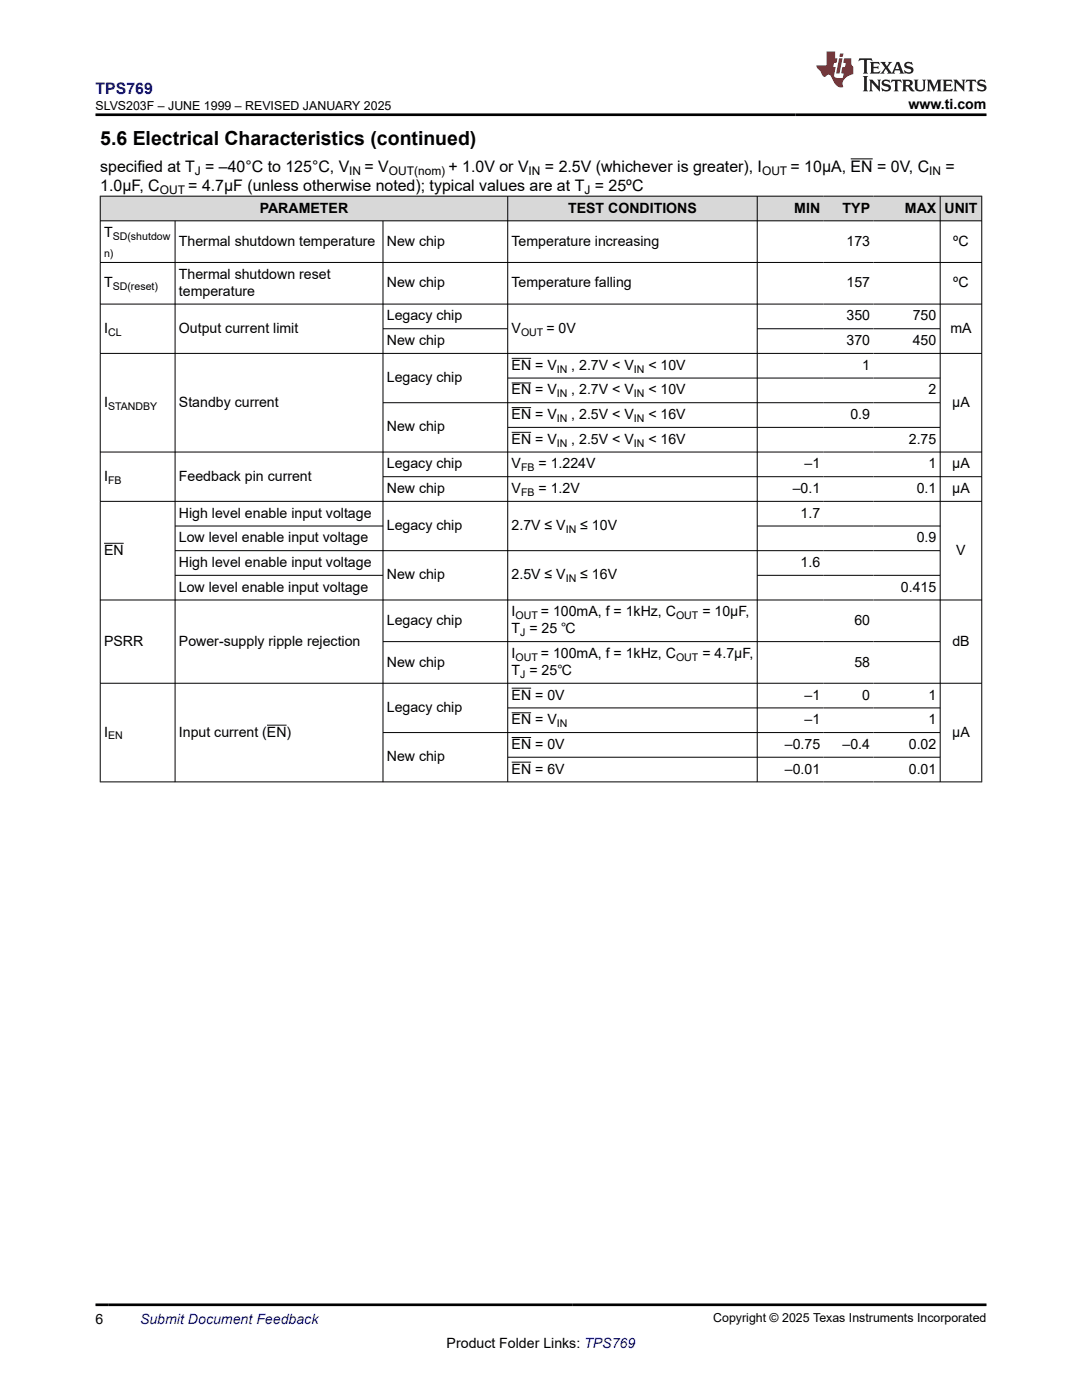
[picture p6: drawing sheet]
<svg xmlns="http://www.w3.org/2000/svg" width="216mm" height="279mm" viewBox="0 0 216 279" stroke-linecap="round" stroke-linejoin="round" font-family="sans-serif">
<defs><g id="words">
<text font-size="3.9" x="20" y="28.8">5.6 Electrical Characteristics (continued)</text>
<text font-size="3.2" fill="#00f" x="19" y="18.7">TPS769</text>
<g font-size="3.2">
<text x="20" y="34.3">specified at T = –40°C to 125°C, V</text>
<text x="72.7" y="34.3">= V</text>
<text x="89.5" y="34.3">+ 1.0V or V</text>
<text x="108.7" y="34.3">= 2.5V (whichever is greater), I</text>
<text x="157.8" y="34.3">= 10µA, EN = 0V, C</text>
<text x="188.7" y="34.3">=</text>
<text x="20" y="38.1">1.0µF, C</text>
<text x="37.6" y="38.1">= 4.7µF (unless otherwise noted); typical values are at T = 25ºC</text>
</g>
<g font-size="2.8">
<text x="181.3" y="21.8">www.ti.com</text>
<text x="20.8" y="47.3">T</text>
<text x="51.8" y="42.4">PARAMETER</text>
<text x="113.3" y="42.4">TEST CONDITIONS</text>
<text x="158.5" y="42.4">MIN</text>
<text x="168.1" y="42.4">TYP</text>
<text x="180.6" y="42.4">MAX</text>
<text x="188.5" y="42.4">UNIT</text>
<text x="35.7" y="49">Thermal shutdown temperature</text>
<text x="77.2" y="49">New chip</text>
<text x="102.1" y="49">Temperature increasing</text>
<text x="168.9" y="49">173</text>
<text x="190.2" y="49">ºC</text>
<text x="20.8" y="57.3">T</text>
<text x="35.7" y="55.7">Thermal shutdown reset</text>
<text x="35.7" y="59">temperature</text>
<text x="77.2" y="57.3">New chip</text>
<text x="102.1" y="57.3">Temperature falling</text>
<text x="168.9" y="57.3">157</text>
<text x="190.2" y="57.3">ºC</text>
<text x="77.2" y="64">Legacy chip</text>
<text x="168.9" y="64">350</text>
<text x="182.1" y="64">750</text>
<text x="20.8" y="66.4">I</text>
<text x="35.7" y="66.4">Output current limit</text>
<text x="77.2" y="68.9">New chip</text>
<text x="102.1" y="66.4">V</text>
<text x="109" y="66.4">= 0V</text>
<text x="168.9" y="68.9">370</text>
<text x="182.1" y="68.9">450</text>
<text x="189.6" y="66.4">mA</text>
<text x="77.2" y="76.3">Legacy chip</text>
<text x="102.1" y="73.8">EN = V</text>
<text x="114" y="73.8">, 2.7V &lt; V</text>
<text x="129.4" y="73.8">&lt; 10V</text>
<text x="172.1" y="73.8">1</text>
<text x="20.8" y="81.2">I</text>
<text x="35.7" y="81.2">Standby current</text>
<text x="102.1" y="78.7">EN = V</text>
<text x="102.1" y="83.6">EN = V</text>
<text x="114" y="78.7">, 2.7V &lt; V</text>
<text x="114" y="83.6">, 2.5V &lt; V</text>
<text x="129.4" y="78.7">&lt; 10V</text>
<text x="129.4" y="83.6">&lt; 16V</text>
<text x="169.7" y="83.6">0.9</text>
<text x="185.3" y="78.7">2</text>
<text x="190" y="81.2">µA</text>
<text x="77.2" y="86.1">New chip</text>
<text x="102.1" y="88.6">EN = V</text>
<text x="114" y="88.6">, 2.5V &lt; V</text>
<text x="129.4" y="88.6">&lt; 16V</text>
<text x="181.3" y="88.6">2.75</text>
<text x="20.8" y="95.9">I</text>
<text x="35.7" y="95.9">Feedback pin current</text>
<text x="77.2" y="93.5">Legacy chip</text>
<text x="102.1" y="93.5">V</text>
<text x="107.5" y="93.5">= 1.224V</text>
<text x="160.5" y="93.5">–1</text>
<text x="185.3" y="93.5">1</text>
<text x="190" y="93.5">µA</text>
<text x="77.2" y="98.4">New chip</text>
<text x="102.1" y="98.4">V</text>
<text x="107.5" y="98.4">= 1.2V</text>
<text x="158.2" y="98.4">–0.1</text>
<text x="182.9" y="98.4">0.1</text>
<text x="190" y="98.4">µA</text>
<text x="35.7" y="103.3">High level enable input voltage</text>
<text x="77.2" y="105.8">Legacy chip</text>
<text x="102.1" y="105.8">2.7V ≤ V</text>
<text x="115.8" y="105.8">≤ 10V</text>
<text x="159.7" y="103.3">1.7</text>
<text x="20.8" y="110.7">EN</text>
<text x="35.7" y="108.3">Low level enable input voltage</text>
<text x="35.7" y="113.2">High level enable input voltage</text>
<text x="159.7" y="113.2">1.6</text>
<text x="182.9" y="108.3">0.9</text>
<text x="190.8" y="110.7">V</text>
<text x="35.7" y="118.1">Low level enable input voltage</text>
<text x="77.2" y="115.6">New chip</text>
<text x="102.1" y="115.6">2.5V ≤ V</text>
<text x="115.8" y="115.6">≤ 16V</text>
<text x="179.8" y="118.1">0.415</text>
<text x="77.2" y="124.7">Legacy chip</text>
<text x="102.1" y="123">I</text>
<text x="107.9" y="123">= 100mA, f = 1kHz, C</text>
<text x="140.2" y="123">= 10µF,</text>
<text x="170.5" y="124.7">60</text>
<text x="20.8" y="128.9">PSRR</text>
<text x="35.7" y="128.9">Power-supply ripple rejection</text>
<text x="102.1" y="131.3">I</text>
<text x="102.1" y="126.4">T = 25 ℃</text>
<text x="107.9" y="131.3">= 100mA, f = 1kHz, C</text>
<text x="140.2" y="131.3">= 4.7µF,</text>
<text x="190" y="128.9">dB</text>
<text x="77.2" y="133">New chip</text>
<text x="102.1" y="134.7">T = 25℃</text>
<text x="170.5" y="133">58</text>
<text x="77.2" y="142.1">Legacy chip</text>
<text x="102.1" y="139.6">EN = 0V</text>
<text x="160.5" y="139.6">–1</text>
<text x="172.1" y="139.6">0</text>
<text x="185.3" y="139.6">1</text>
<text x="20.8" y="147">I</text>
<text x="35.7" y="147">Input current (EN)</text>
<text x="102.1" y="144.6">EN = V</text>
<text x="102.1" y="149.5">EN = 0V</text>
<text x="156.6" y="149.5">–0.75</text>
<text x="160.5" y="144.6">–1</text>
<text x="168.1" y="149.5">–0.4</text>
<text x="181.3" y="149.5">0.02</text>
<text x="185.3" y="144.6">1</text>
<text x="190" y="147">µA</text>
<text x="77.2" y="151.9">New chip</text>
<text x="102.1" y="154.4">EN = 6V</text>
<text x="156.6" y="154.4">–0.01</text>
<text x="181.3" y="154.4">0.01</text>
<text x="19" y="264.2">6</text>
<text x="89.1" y="269">Product Folder Links: TPS769</text>
</g>
<text font-size="2.8" fill="#00f" x="27.9" y="264.2">Submit Document Feedback</text>
<g font-size="2.5">
<text x="19.1" y="21.9">SLVS203F – JUNE 1999 – REVISED JANUARY 2025</text>
<text x="142.3" y="263.9">Copyright © 2025 Texas Instruments Incorporated</text>
</g>
<g font-size="2.4">
<text x="38.9" y="34.9">J</text>
<text x="69.7" y="34.9">IN</text>
<text x="77.6" y="34.9">OUT(nom)</text>
<text x="105.5" y="34.9">IN</text>
<text x="152.1" y="34.9">OUT</text>
<text x="185.4" y="34.9">IN</text>
<text x="31.9" y="38.7">OUT</text>
<text x="116.6" y="38.7">J</text>
</g>
<g font-size="2.1">
<text x="22.5" y="47.9">SD(shutdow</text>
<text x="20.8" y="51.3">n)</text>
<text x="22.5" y="57.9">SD(reset)</text>
<text x="21.6" y="67">CL</text>
<text x="104" y="67">OUT</text>
<text x="111.1" y="74.4">IN</text>
<text x="126.5" y="74.4">IN</text>
<text x="21.6" y="81.7">STANDBY</text>
<text x="111.1" y="79.3">IN</text>
<text x="126.5" y="79.3">IN</text>
<text x="111.1" y="84.2">IN</text>
<text x="111.1" y="89.1">IN</text>
<text x="126.5" y="84.2">IN</text>
<text x="126.5" y="89.1">IN</text>
<text x="104" y="94.1">FB</text>
<text x="21.6" y="96.5">FB</text>
<text x="104" y="99">FB</text>
<text x="112.9" y="106.4">IN</text>
<text x="112.9" y="116.2">IN</text>
<text x="102.9" y="123.6">OUT</text>
<text x="134.9" y="123.6">OUT</text>
<text x="102.9" y="131.9">OUT</text>
<text x="103.8" y="127">J</text>
<text x="134.9" y="131.9">OUT</text>
<text x="103.8" y="135.3">J</text>
<text x="21.6" y="147.6">EN</text>
<text x="111.1" y="145.1">IN</text>
</g>
</g></defs>
<g fill="#d8d8d8">
<path d="M20 39.1h175.9v5h-175.9z" fill-rule="evenodd"/>
<path d="M20.1 39.2h81.2v4.8h-81.2z" fill-rule="evenodd"/>
<path d="M101.4 39.2h49.6v4.8h-49.6z" fill-rule="evenodd"/>
<path d="M151.2 39.2h13.2v4.8h-13.2z" fill-rule="evenodd"/>
<path d="M164.4 39.2h9.9v4.8h-9.9z" fill-rule="evenodd"/>
<path d="M174.3 39.2h13.2v4.8h-13.2z" fill-rule="evenodd"/>
<path d="M187.7 39.2h8.1v4.8h-8.1z" fill-rule="evenodd"/>
</g>
<g fill="none" stroke="#000" stroke-width=".2">
<path d="M19.9 39.1h176.1M20 39.1v117M101.3 39.1v117M151.1 39.1v117M169.7 31.7h4.4M187.6 39.1v117M195.9 39.1v117M19.9 44.1h176.1M19.9 52.4h176.1M34.9 44.1v112M76.4 44.1v112M19.9 60.7h176.1"/>
<path d="M19.9 70.5h176.1M76.4 65.6h25M101.3 75.5h86.4M102.1 71.5h3.9M102.1 76.4h3.9M151.1 65.6h36.6M19.9 90.2h176.1M76.4 80.4h111.3M76.4 95.1h119.6M101.3 85.3h86.4M102.1 81.4h3.9M102.1 86.3h3.9"/>
<path d="M19.9 100.1h176.1M19.9 119.7h176.1M20.8 108.4h3.9M34.9 105h41.6M34.9 109.9h152.8M34.9 114.8h41.6M151.1 105h36.6M151.1 114.8h36.6M19.9 136.4h176.1M76.4 128h111.3M102.1 137.3h3.9M19.9 156h176.1"/>
<path d="M53.3 144.7h3.9M76.4 146.2h111.3M101.3 141.3h86.4M101.3 151.1h86.4M102.1 142.3h3.9M102.1 147.2h3.9M102.1 152.1h3.9"/>
</g>
<path d="M171.5 11.6l-.2 .6 .5-.2h.6v.1v2.2l-.2 .4h1l-.2-.4v-2.2v-.1h.5l.6 .2-.2-.6zM173.6 12.4l.2 .3v1.6l-.2 .4h1.9l.1-.6a1.08 1.08 0 0 1-1.3 .2v-.7h.6l.4 .2v-.7l-.4 .2h-.6v-.5l.2-.2a1 1 0 0 1 1 .3l-.1-.5zM175.7 12.4l.9 1.1-1 1.2h.9l-.2-.2 .5-.8 .4 .8-.2 .2h1.6l-.2-.2 .2-.5h.9l.1 .5-.1 .2h.9l-.2-.4-.8-1.9h-.5l-.9 2.1-.9-1.1 .9-1h-.8l.2 .2-.4 .6-.4-.6 .2-.2zM179 12.8l.4 1h-.7zM180.7 12.5a.65 .65 0 0 0-.2 .7 .65 .65 0 0 0 .6 .5l.6 .1 .1 .3a.79 .79 0 0 1-.7 .4 .79 .79 0 0 1-.7-.5l.1 .7 .2-.1a.93 .93 0 0 0 1.1 0 .93 .93 0 0 0 .4-.9 1.46 1.46 0 0 0-1.2-.6l-.1-.3a1.09 1.09 0 0 1 1.2 .2l-.2-.6-.1 .1-.5-.2zM172.2 15.2l.2 .4v2.2l-.2 .4h1l-.2-.4v-2.2l.2-.4zM173.4 15.9l.2 .4v1.5l-.2 .4h.8l-.3-.4 .1-1.3 1.6 1.8v-2l.2-.4h-.7l.1 .2 .1 1.1-1.2-1.3zM176.2 16a.65 .65 0 0 0-.2 .8 .65 .65 0 0 0 .6 .4l.6 .2 .1 .2a.79 .79 0 0 1-.7 .4 .79 .79 0 0 1-.7-.5l.1 .7 .2-.1a.93 .93 0 0 0 1.1 .1 .93 .93 0 0 0 .4-1 1.46 1.46 0 0 0-1.2-.5l-.1-.4a1.09 1.09 0 0 1 1.2 .2l-.1-.6-.2 .1-.5-.1zM177.9 15.9l-.1 .6a.63 .63 0 0 1 .8-.3v1.6l-.3 .4h1l-.2-.4v-1.6a.66 .66 0 0 1 .8 .3l-.1-.6zM180 15.9l.2 .4v1.5l-.2 .4h1l-.2-.2-.1-.7h.5l.1 .2a.79 .79 0 0 0 1.2 .6l-1-.9a.61 .61 0 0 0 .6-.6 .61 .61 0 0 0-.5-.7zM180.8 16.2h.1a.47 .47 0 0 1 .5 .1 .47 .47 0 0 1 .1 .5l-.1 .1-.7 .1zM182.3 15.9l.2 .2a2.27 2.27 0 0 0 .4 2 1.04 1.04 0 0 0 1.7-.7v-1.3l.2-.2h-.8l.2 .4v1.1a.6 .6 0 0 1-.6 .6 .6 .6 0 0 1-.6-.6v-1.1l.3-.4zM184.9 15.9l.2 .4v1.5l-.2 .4h.8l-.3-.4v-1.4l.9 1.9 .9-1.9v1.4l-.3 .4h1l-.2-.4v-1.5l.2-.4h-.8l-.7 1.5-.6-1.5zM188.1 15.9l.2 .4v1.5l-.2 .4h1.9l.1-.6a1.09 1.09 0 0 1-1.3 .2v-.7h.6l.4 .2v-.6l-.4 .2h-.6v-.6l.2-.1a1.01 1.01 0 0 1 1 .3l-.1-.6zM190.2 15.9l.3 .4v1.5l-.3 .4h.8l-.2-.4v-1.3l1.6 1.8v-2l.2-.4h-.7l.2 .2v1.1l-1.2-1.3zM192.8 15.9l-.1 .6a.63 .63 0 0 1 .8-.3v1.6l-.3 .4h1l-.2-.4v-1.6a.66 .66 0 0 1 .8 .3l-.1-.6zM195.2 16a.65 .65 0 0 0-.2 .8 .65 .65 0 0 0 .6 .4l.6 .2 .2 .2a.79 .79 0 0 1-.7 .4 .79 .79 0 0 1-.7-.5l.1 .7 .2-.1a.93 .93 0 0 0 1 .1 .93 .93 0 0 0 .5-1 1.46 1.46 0 0 0-1.3-.5v-.4a1.09 1.09 0 0 1 1.2 .2l-.2-.6-.2 .1-.5-.1z" fill="#231f20"/>
<path d="M164.9 10.3v2.7h-2l.1 .4 .8 1a.95 .95 0 0 0 1 .9 .59 .59 0 0 1 .5-.4 .59 .59 0 0 1 .5 .3l.4 .8a1.59 1.59 0 0 0 2.1 1.4 1.61 1.61 0 0 1 1-2.3l1-.3-.1-1.5a1.59 1.59 0 0 1-.3-1.7h-1.5l-.2 .9h.6l-.2 .9h-.5l-.2 .9v.3l.4 .1-.1 .9h-.7a.73 .73 0 0 1-1-.7l.3-1.5h-.5l.1-.9h.5l.2-.9h-.5v-1.3zM167.4 11.6l-.6 3.1h.7l.6-3.1zM167.6 10.7l-.1 .6h.7l.1-.6z" fill="#ed1c24"/>
<path d="M19 22.9h177.8M19 260.4h177.8" fill="none" stroke="#000" stroke-width=".53"/>
<use href="#words"/>
</svg>
